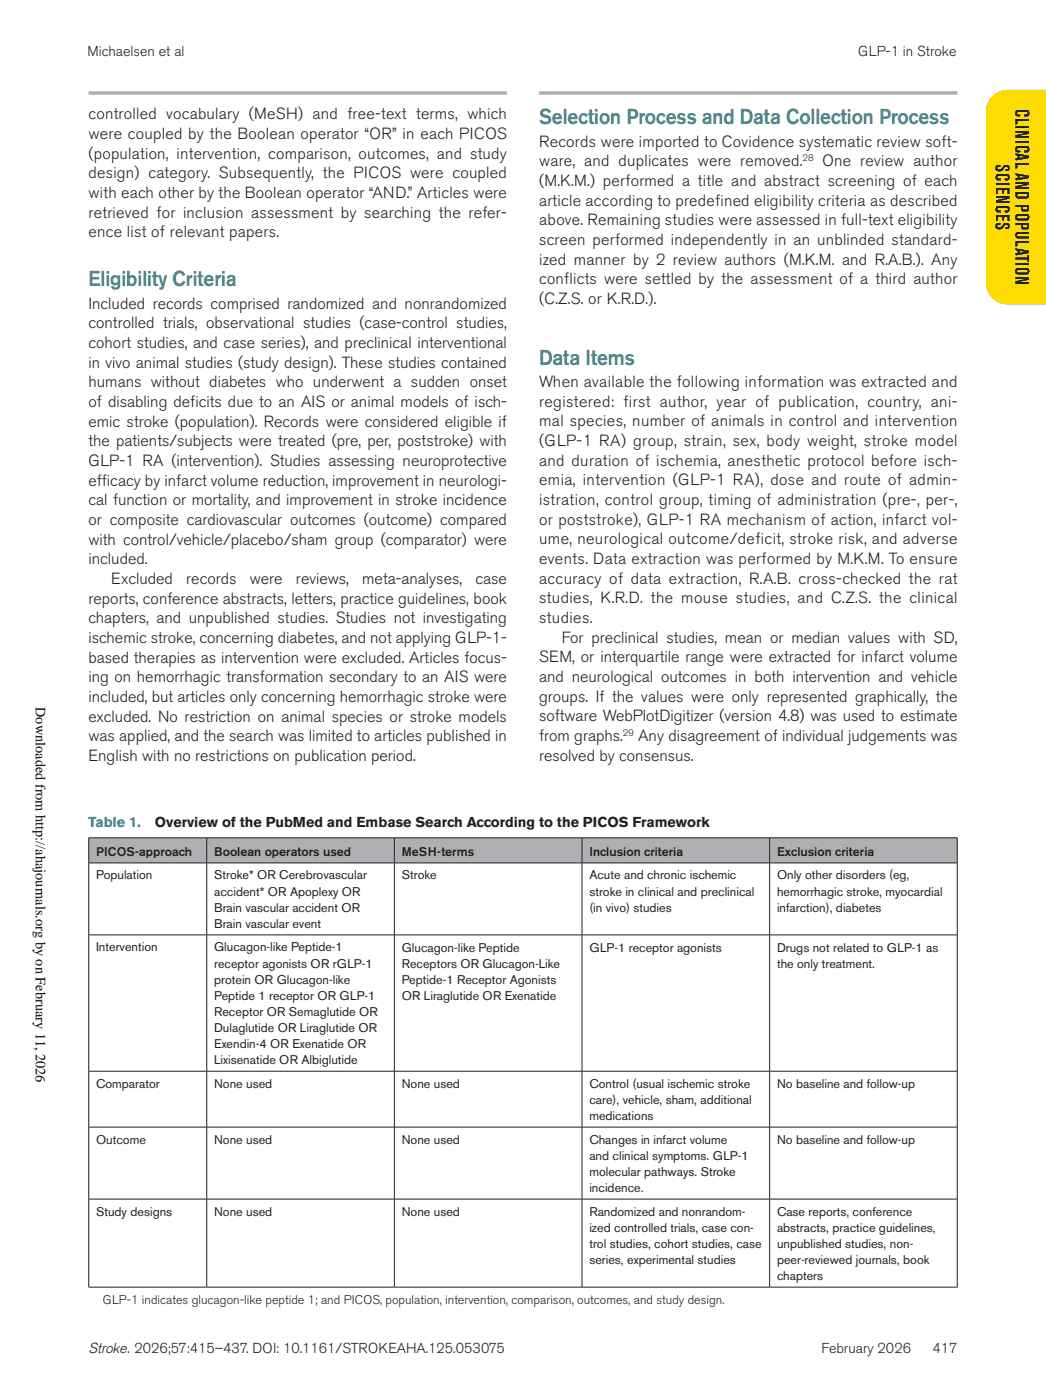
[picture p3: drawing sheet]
<svg xmlns="http://www.w3.org/2000/svg" width="206mm" height="276mm" viewBox="0 0 206 276" stroke-linecap="round" stroke-linejoin="round" font-family="sans-serif">
<defs><g id="words">
<g font-size="4.2" fill="#227d82">
<text x="106.4" y="24.5">Selection Process and Data Collection Process</text>
<text x="17.5" y="56.5">Eligibility Criteria</text>
<text x="106.4" y="72">Data Items</text>
</g>
<g font-size="3.9" fill="#231f20">
<text x="200.3" y="21.6" transform="rotate(90 200.3 21.6)">CLINICAL AND POPULATION</text>
<text x="196.4" y="32.4" transform="rotate(90 196.4 32.4)">SCIENCES</text>
</g>
<g font-size="3.2" fill="#231f20">
<text x="17.5" y="23.5">controlled vocabulary (MeSH) and free-text terms, which</text>
<text x="17.5" y="27.4">were coupled by the Boolean operator “OR” in each PICOS</text>
<text x="106.4" y="28.9">Records were imported to Covidence systematic review soft-</text>
<text x="17.5" y="31.3">(population, intervention, comparison, outcomes, and study</text>
<text x="17.5" y="35.2">design) category. Subsequently, the PICOS were coupled</text>
<text x="106.4" y="32.8">ware, and duplicates were removed.</text>
<text x="162.3" y="32.8">One review author</text>
<text x="17.5" y="39">with each other by the Boolean operator “AND.” Articles were</text>
<text x="106.4" y="36.7">(M.K.M.) performed a title and abstract screening of each</text>
<text x="106.4" y="40.6">article according to predefined eligibility criteria as described</text>
<text x="17.5" y="42.9">retrieved for inclusion assessment by searching the refer-</text>
<text x="17.5" y="46.8">ence list of relevant papers.</text>
<text x="106.4" y="44.5">above. Remaining studies were assessed in full-text eligibility</text>
<text x="106.4" y="48.3">screen performed independently in an unblinded standard-</text>
<text x="106.4" y="52.2">ized manner by 2 review authors (M.K.M. and R.A.B.). Any</text>
<text x="106.4" y="56.1">conflicts were settled by the assessment of a third author</text>
<text x="106.4" y="60">(C.Z.S. or K.R.D.).</text>
<text x="17.5" y="60.9">Included records comprised randomized and nonrandomized</text>
<text x="17.5" y="64.8">controlled trials, observational studies (case-control studies,</text>
<text x="17.5" y="68.7">cohort studies, and case series), and preclinical interventional</text>
<text x="17.5" y="72.6">in vivo animal studies (study design). These studies contained</text>
<text x="17.5" y="76.4">humans without diabetes who underwent a sudden onset</text>
<text x="106.4" y="76.4">When available the following information was extracted and</text>
<text x="17.5" y="80.3">of disabling deficits due to an AIS or animal models of isch-</text>
<text x="106.4" y="80.3">registered: first author, year of publication, country, ani-</text>
<text x="17.5" y="84.2">emic stroke (population). Records were considered eligible if</text>
<text x="17.5" y="88.1">the patients/subjects were treated (pre, per, poststroke) with</text>
<text x="106.4" y="84.1">mal species, number of animals in control and intervention</text>
<text x="106.4" y="88">(GLP-1 RA) group, strain, sex, body weight, stroke model</text>
<text x="17.5" y="92">GLP-1 RA (intervention). Studies assessing neuroprotective</text>
<text x="17.5" y="95.8">efficacy by infarct volume reduction, improvement in neurologi-</text>
<text x="106.4" y="91.9">and duration of ischemia, anesthetic protocol before isch-</text>
<text x="106.4" y="95.8">emia, intervention (GLP-1 RA), dose and route of admin-</text>
<text x="17.5" y="99.7">cal function or mortality, and improvement in stroke incidence</text>
<text x="106.4" y="99.7">istration, control group, timing of administration (pre-, per-,</text>
<text x="17.5" y="103.6">or composite cardiovascular outcomes (outcome) compared</text>
<text x="17.5" y="107.5">with control/vehicle/placebo/sham group (comparator) were</text>
<text x="106.4" y="103.5">or poststroke), GLP-1 RA mechanism of action, infarct vol-</text>
<text x="106.4" y="107.4">ume, neurological outcome/deficit, stroke risk, and adverse</text>
<text x="17.5" y="111.4">included.</text>
<text x="106.4" y="111.3">events. Data extraction was performed by M.K.M. To ensure</text>
<text x="17.5" y="119.1">reports, conference abstracts, letters, practice guidelines, book</text>
<text x="22" y="115.2">Excluded</text>
<text x="36.7" y="115.2">records</text>
<text x="49.3" y="115.2">were</text>
<text x="58.4" y="115.2">reviews,</text>
<text x="71.5" y="115.2">meta-analyses,</text>
<text x="93.8" y="115.2">case</text>
<text x="106.4" y="115.2">accuracy of data extraction, R.A.B. cross-checked the rat</text>
<text x="106.4" y="119.1">studies, K.R.D. the mouse studies, and C.Z.S. the clinical</text>
<text x="17.5" y="123">chapters, and unpublished studies. Studies not investigating</text>
<text x="106.4" y="122.9">studies.</text>
<text x="17.5" y="126.9">ischemic stroke, concerning diabetes, and not applying GLP-1-</text>
<text x="17.5" y="130.8">based therapies as intervention were excluded. Articles focus-</text>
<text x="106.4" y="130.7">SEM, or interquartile range were extracted for infarct volume</text>
<text x="110.9" y="126.8">For preclinical studies, mean or median values with SD,</text>
<text x="17.5" y="134.6">ing on hemorrhagic transformation secondary to an AIS were</text>
<text x="106.4" y="134.6">and neurological outcomes in both intervention and vehicle</text>
<text x="17.5" y="138.5">included, but articles only concerning hemorrhagic stroke were</text>
<text x="17.5" y="142.4">excluded. No restriction on animal species or stroke models</text>
<text x="106.4" y="138.5">groups. If the values were only represented graphically, the</text>
<text x="106.4" y="142.3">software WebPlotDigitizer (version 4.8) was used to estimate</text>
<text x="17.5" y="146.3">was applied, and the search was limited to articles published in</text>
<text x="106.4" y="146.2">from graphs.</text>
<text x="125.9" y="146.2">Any disagreement of individual judgements was</text>
<text x="17.5" y="150.2">English with no restrictions on publication period.</text>
<text x="106.4" y="150.1">resolved by consensus.</text>
</g>
<g font-size="2.8" fill="#231f20">
<text x="17.3" y="11.1">Michaelsen et al</text>
<text x="169.3" y="11.1">GLP-1 in Stroke</text>
<text x="30.6" y="163.1">Overview of the PubMed and Embase Search According to the PICOS Framework</text>
<text x="17.5" y="266.9">Stroke. 2026;57:415–437. DOI: 10.1161/STROKEAHA.125.053075</text>
<text x="162.1" y="266.9">February 2026</text>
<text x="184" y="266.9">417</text>
</g>
<text font-size="2.8" x="7.1" y="139.5" transform="rotate(90 7.1 139.5)">Downloaded from http://ahajournals.org by on February 11, 2026</text>
<text font-size="2.8" fill="#227d82" x="17.5" y="163.1">Table 1.</text>
<g font-size="2.5" fill="#231f20">
<text x="19" y="168.8">PICOS-approach</text>
<text x="19" y="173.5">Population</text>
<text x="42.2" y="168.8">Boolean operators used</text>
<text x="42.2" y="173.5">Stroke* OR Cerebrovascular</text>
<text x="79.3" y="168.8">MeSH-terms</text>
<text x="79.3" y="173.5">Stroke</text>
<text x="116.3" y="168.8">Inclusion criteria</text>
<text x="116.3" y="173.5">Acute and chronic ischemic</text>
<text x="153.3" y="168.8">Exclusion criteria</text>
<text x="153.3" y="173.5">Only other disorders (eg,</text>
<text x="42.2" y="176.7">accident* OR Apoplexy OR</text>
<text x="42.2" y="179.9">Brain vascular accident OR</text>
<text x="116.3" y="176.7">stroke in clinical and preclinical</text>
<text x="116.3" y="179.9">(in vivo) studies</text>
<text x="153.3" y="176.7">hemorrhagic stroke, myocardial</text>
<text x="153.3" y="179.9">infarction), diabetes</text>
<text x="42.2" y="183.1">Brain vascular event</text>
<text x="19" y="187.7">Intervention</text>
<text x="42.2" y="187.7">Glucagon-like Peptide-1</text>
<text x="42.2" y="190.9">receptor agonists OR rGLP-1</text>
<text x="79.3" y="187.7">Glucagon-like Peptide</text>
<text x="79.3" y="190.9">Receptors OR Glucagon-Like</text>
<text x="116.3" y="187.7">GLP-1 receptor agonists</text>
<text x="153.3" y="187.7">Drugs not related to GLP-1 as</text>
<text x="153.3" y="190.9">the only treatment.</text>
<text x="42.2" y="194.1">protein OR Glucagon-like</text>
<text x="42.2" y="197.3">Peptide 1 receptor OR GLP-1</text>
<text x="79.3" y="194.1">Peptide-1 Receptor Agonists</text>
<text x="79.3" y="197.3">OR Liraglutide OR Exenatide</text>
<text x="42.2" y="200.4">Receptor OR Semaglutide OR</text>
<text x="42.2" y="203.6">Dulaglutide OR Liraglutide OR</text>
<text x="42.2" y="206.8">Exendin-4 OR Exenatide OR</text>
<text x="42.2" y="210">Lixisenatide OR Albiglutide</text>
<text x="19" y="214.6">Comparator</text>
<text x="42.2" y="214.6">None used</text>
<text x="79.3" y="214.6">None used</text>
<text x="116.3" y="214.6">Control (usual ischemic stroke</text>
<text x="153.3" y="214.6">No baseline and follow-up</text>
<text x="116.3" y="217.8">care), vehicle, sham, additional</text>
<text x="116.3" y="221">medications</text>
<text x="19" y="225.7">Outcome</text>
<text x="42.2" y="225.7">None used</text>
<text x="79.3" y="225.7">None used</text>
<text x="116.3" y="225.7">Changes in infarct volume</text>
<text x="153.3" y="225.7">No baseline and follow-up</text>
<text x="116.3" y="228.8">and clinical symptoms. GLP-1</text>
<text x="116.3" y="232">molecular pathways. Stroke</text>
<text x="19" y="239.9">Study designs</text>
<text x="42.2" y="239.9">None used</text>
<text x="79.3" y="239.9">None used</text>
<text x="116.3" y="235.2">incidence.</text>
<text x="116.3" y="239.9">Randomized and nonrandom-</text>
<text x="153.3" y="239.9">Case reports, conference</text>
<text x="116.3" y="243">ized controlled trials, case con-</text>
<text x="153.3" y="243">abstracts, practice guidelines,</text>
<text x="116.3" y="246.2">trol studies, cohort studies, case</text>
<text x="116.3" y="249.4">series, experimental studies</text>
<text x="153.3" y="246.2">unpublished studies, non-</text>
<text x="153.3" y="249.4">peer-reviewed journals, book</text>
<text x="20.3" y="257.2">GLP-1 indicates glucagon-like peptide 1; and PICOS, population, intervention, comparison, outcomes, and study design.</text>
<text x="153.3" y="252.6">chapters</text>
</g>
<g font-size="1.9" fill="#231f20">
<text x="158.4" y="31.8">28</text>
<text x="122.9" y="145.2">29</text>
</g>
</g></defs>
<path d="M195.5 19.2a4.2 4.2 0 0 1 3.3-1.5h7.6v42.4h-7.6a4.2 4.2 0 0 1-4.3-4.3v-33.8a4.2 4.2 0 0 1 1-2.8z" fill="#ffdc01"/>
<path d="M17.5 18.3h82.5M106.4 18.3h82.5" fill="none" stroke="#aeafb3" stroke-width=".71" stroke-linecap="butt"/>
<path d="M17.5 165.3h23.3v5h-23.3zM40.8 165.3h37v5h-37zM77.8 165.3h37v5h-37zM114.8 165.3h37v5h-37zM151.8 165.3h37.1v5h-37.1z" fill="#aeafb3"/>
<g fill="none" stroke="#231f20" stroke-width=".2">
<path d="M17.5 165.3h171.4M17.5 170.3h171.4M17.5 170.3v14.1M17.5 165.3v4.9M40.8 165.3v4.9M40.8 170.3v14.1M77.8 170.3v14.1M77.8 165.3v4.9M114.8 170.3v14.1M114.8 165.3v4.9M151.8 165.3v4.9M151.8 170.3v14.1"/>
<path d="M188.9 165.3v4.9M188.9 170.3v14.1M17.5 184.5h171.4M17.5 184.5v26.8M40.8 184.5v26.8M77.8 184.5v26.8M114.8 184.5v26.8M151.8 184.5v26.8M188.9 184.5v26.8M17.5 211.4h171.4M17.5 211.4v10.9M40.8 211.4v10.9"/>
<path d="M77.8 211.4v10.9M114.8 211.4v10.9M151.8 211.4v10.9M188.9 211.4v10.9M17.5 236.6h171.4M17.5 222.4h171.4M17.5 236.6v17.3M17.5 222.4v14.1M40.8 236.6v17.3M40.8 222.4v14.1M77.8 236.6v17.3M77.8 222.4v14.1"/>
<path d="M114.8 236.6v17.3M114.8 222.4v14.1M151.8 222.4v14.1M151.8 236.6v17.3M188.9 222.4v14.1M188.9 236.6v17.3M17.5 254h171.4"/>
</g>
<use href="#words"/>
</svg>
